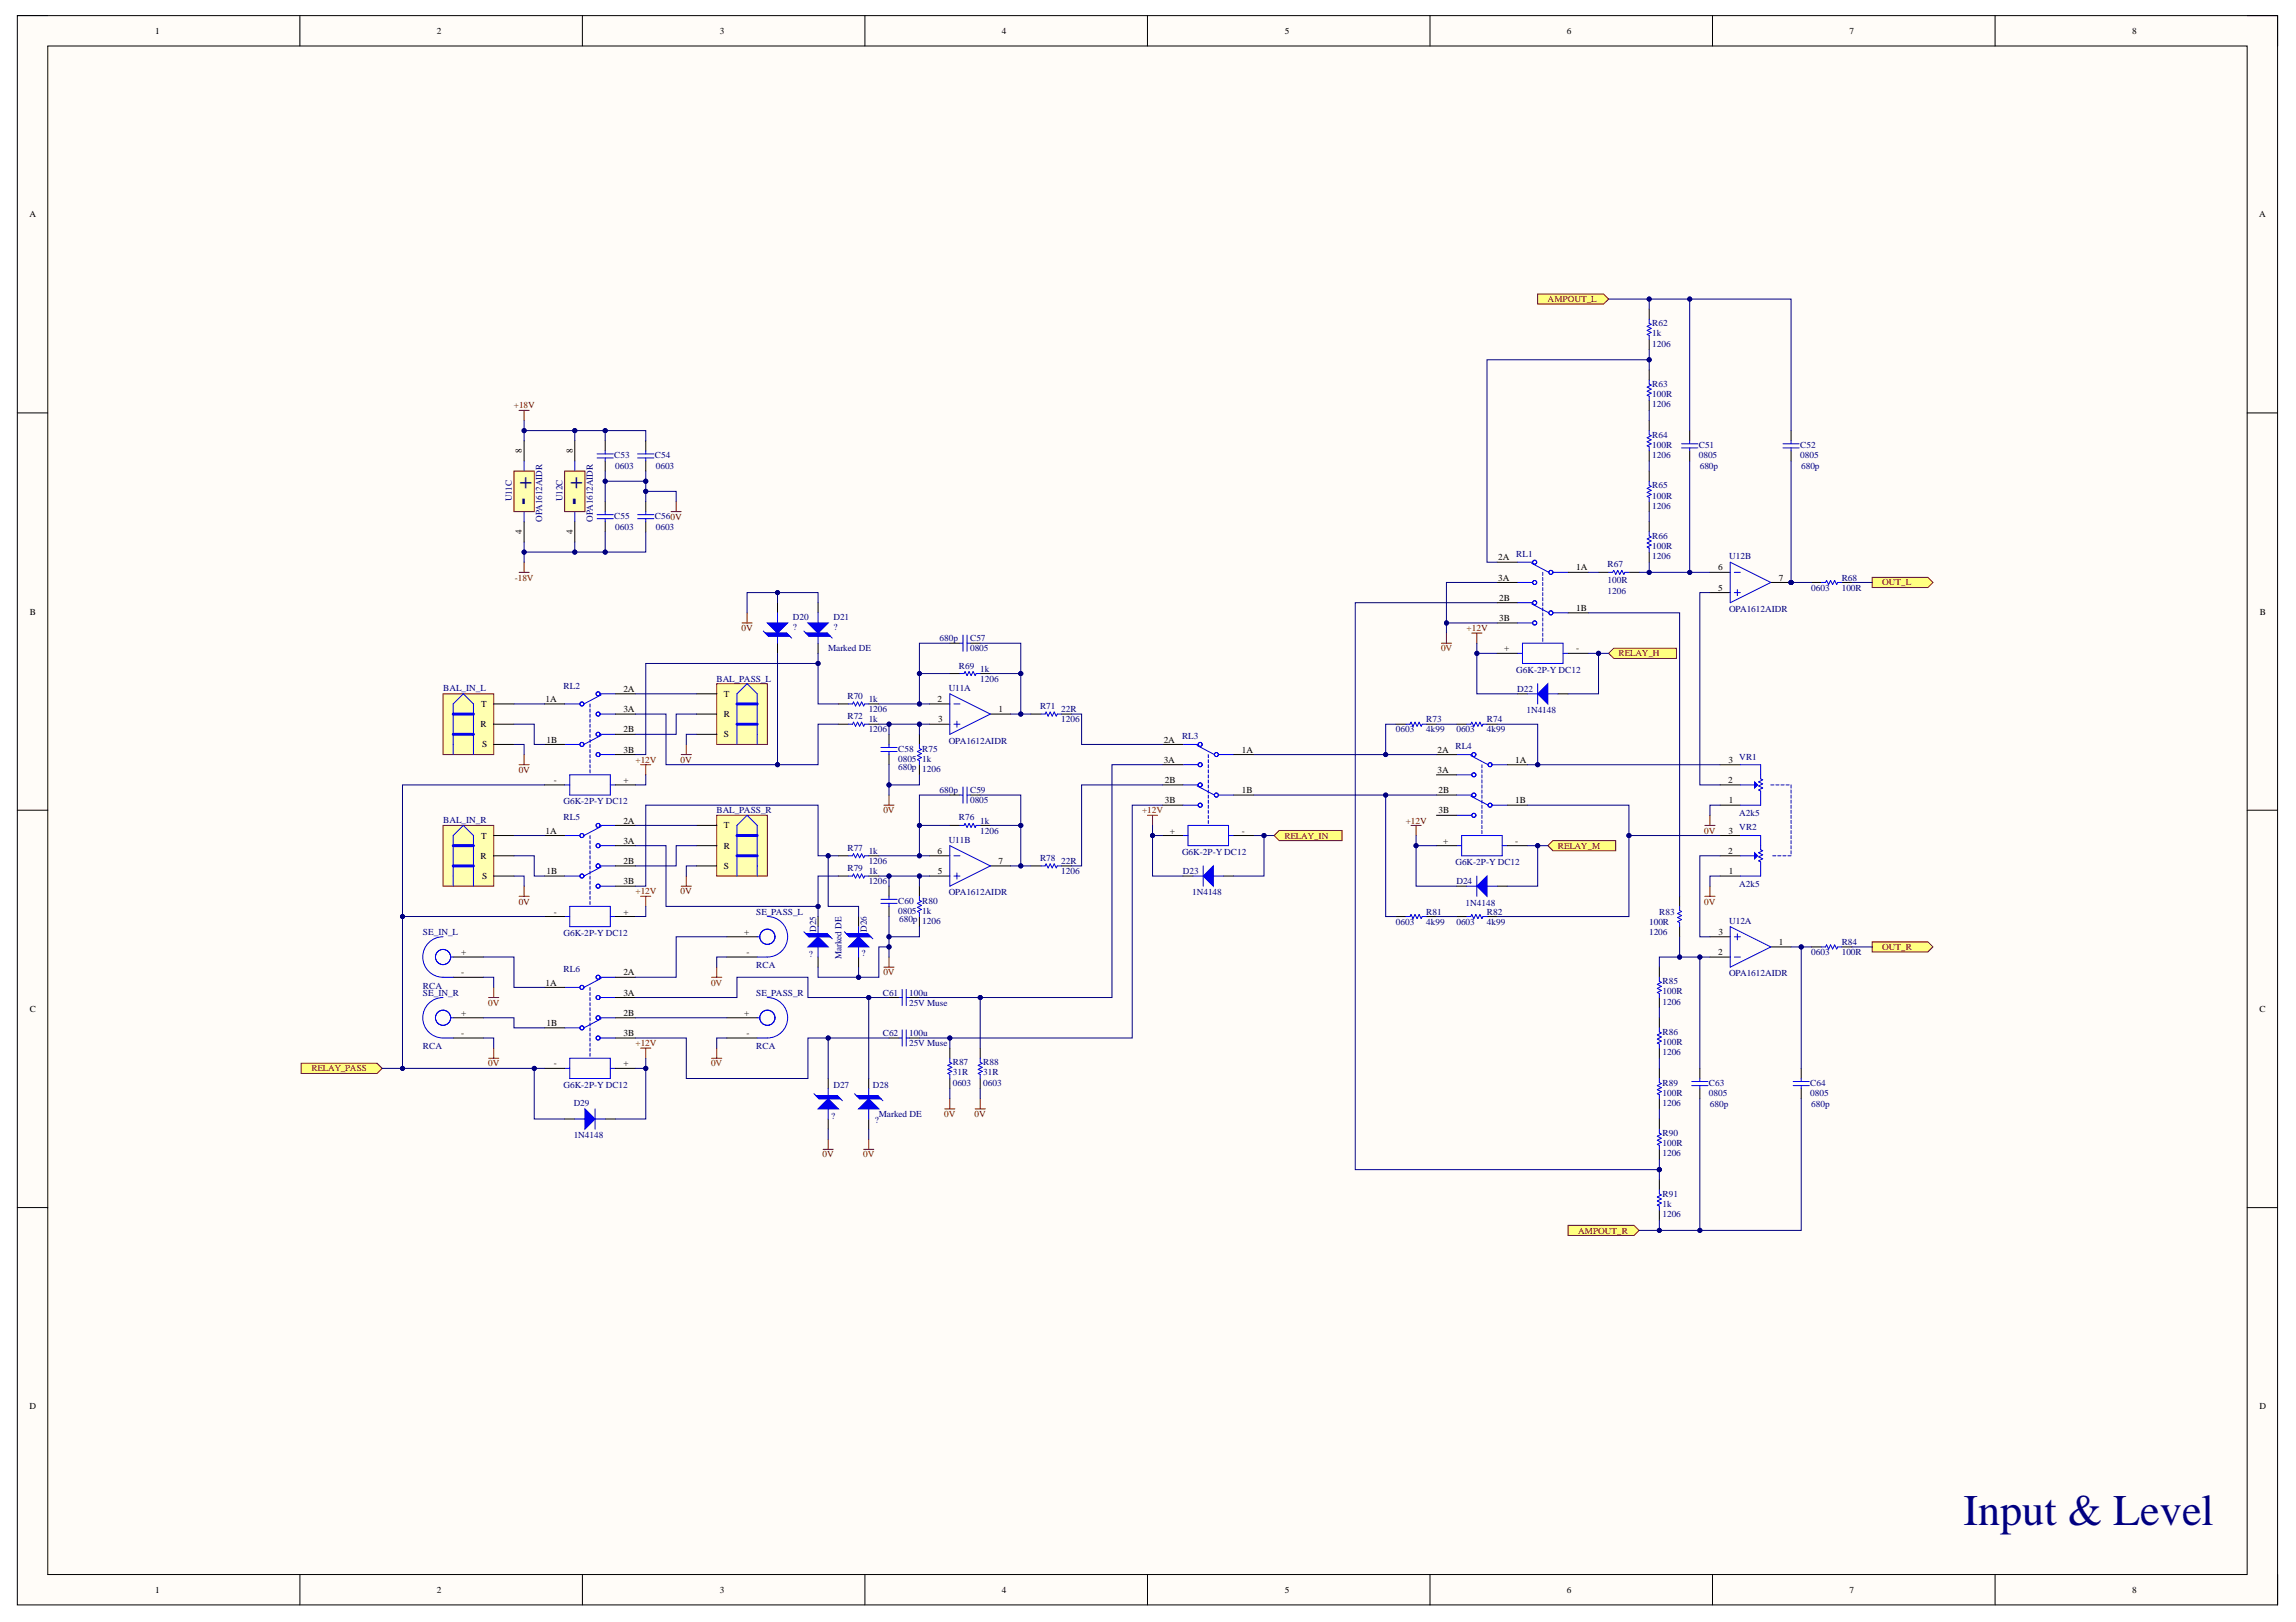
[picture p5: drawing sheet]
<svg xmlns="http://www.w3.org/2000/svg" width="297mm" height="210mm" viewBox="0 0 297 210" stroke-linecap="round" stroke-linejoin="round" font-family="sans-serif">
<defs><g id="words">
<text font-size="5.7" fill="#000080" x="254" y="197.3">Input &amp; Level</text>
<g font-size="2.9" fill="#000080">
<text x="68.4" y="65.3" transform="rotate(-90 68.4 65.3)">- +</text>
<text x="75" y="65.3" transform="rotate(-90 75 65.3)">- +</text>
</g>
<g font-size="1.2">
<text x="20.1" y="4.4">1</text>
<text x="56.5" y="4.4">2</text>
<text x="93.1" y="4.4">3</text>
<text x="129.6" y="4.4">4</text>
<text x="166.2" y="4.4">5</text>
<text x="202.7" y="4.4">6</text>
<text x="239.3" y="4.4">7</text>
<text x="275.8" y="4.4">8</text>
<text x="3.8" y="28.1">A</text>
<text x="292.3" y="28.1">A</text>
<text x="67.5" y="58.6" transform="rotate(-90 67.5 58.6)">8</text>
<text x="74.1" y="58.6" transform="rotate(-90 74.1 58.6)">8</text>
<text x="67.5" y="69.1" transform="rotate(-90 67.5 69.1)">4</text>
<text x="74.1" y="69.1" transform="rotate(-90 74.1 69.1)">4</text>
<text x="193.8" y="72.5">2A</text>
<text x="193.8" y="75.1">3A</text>
<text x="194" y="77.7">2B</text>
<text x="203.9" y="73.8">1A</text>
<text x="222.3" y="76.4">5</text>
<text x="222.3" y="73.8">6</text>
<text x="230.1" y="75.1">7</text>
<text x="3.9" y="79.6">B</text>
<text x="194" y="80.4">3B</text>
<text x="203.9" y="79.1">1B</text>
<text x="292.3" y="79.6">B</text>
<text x="80.6" y="89.5">2A</text>
<text x="194.6" y="84.3">+</text>
<text x="203.9" y="84.3">-</text>
<text x="62.2" y="94.1">R</text>
<text x="62.2" y="91.5">T</text>
<text x="70.6" y="90.8">1A</text>
<text x="80.6" y="92.2">3A</text>
<text x="80.6" y="94.8">2B</text>
<text x="93.6" y="95.4">S</text>
<text x="93.6" y="92.8">R</text>
<text x="93.6" y="90.2">T</text>
<text x="121.3" y="90.8">2</text>
<text x="121.4" y="93.5">3</text>
<text x="129.2" y="92.2">1</text>
<text x="62.4" y="96.7">S</text>
<text x="70.7" y="96.1">1B</text>
<text x="71.6" y="101.3">-</text>
<text x="80.6" y="97.4">3B</text>
<text x="80.6" y="101.3">+</text>
<text x="150.5" y="96.1">2A</text>
<text x="150.5" y="98.7">3A</text>
<text x="150.7" y="101.3">2B</text>
<text x="160.7" y="97.4">1A</text>
<text x="186" y="97.4">2A</text>
<text x="186" y="100">3A</text>
<text x="196" y="98.7">1A</text>
<text x="223.6" y="101.3">2</text>
<text x="223.6" y="98.7">3</text>
<text x="70.6" y="107.9">1A</text>
<text x="80.6" y="106.6">2A</text>
<text x="93.6" y="107.2">T</text>
<text x="150.7" y="104">3B</text>
<text x="151.4" y="107.9">+</text>
<text x="160.7" y="102.6">1B</text>
<text x="160.7" y="107.9">-</text>
<text x="186.1" y="102.6">2B</text>
<text x="186.1" y="105.3">3B</text>
<text x="196" y="104">1B</text>
<text x="223.6" y="107.9">3</text>
<text x="223.7" y="104">1</text>
<text x="62.2" y="111.1">R</text>
<text x="62.2" y="108.5">T</text>
<text x="62.4" y="113.8">S</text>
<text x="70.7" y="113.1">1B</text>
<text x="80.6" y="109.2">3A</text>
<text x="80.6" y="111.8">2B</text>
<text x="93.6" y="112.5">S</text>
<text x="93.6" y="109.8">R</text>
<text x="121.3" y="110.5">6</text>
<text x="121.3" y="113.1">5</text>
<text x="129.2" y="111.8">7</text>
<text x="186.7" y="109.2">+</text>
<text x="196" y="109.2">-</text>
<text x="223.6" y="110.5">2</text>
<text x="223.7" y="113.1">1</text>
<text x="71.6" y="118.4">-</text>
<text x="80.6" y="114.4">3B</text>
<text x="80.6" y="118.4">+</text>
<text x="59.7" y="123.6">+</text>
<text x="96.3" y="121">+</text>
<text x="96.6" y="123.6">-</text>
<text x="222.3" y="123.6">2</text>
<text x="222.3" y="121">3</text>
<text x="230.1" y="122.3">1</text>
<text x="3.9" y="131">C</text>
<text x="59.7" y="126.2">-</text>
<text x="59.7" y="131.5">+</text>
<text x="70.6" y="127.5">1A</text>
<text x="80.6" y="126.2">2A</text>
<text x="80.6" y="128.9">3A</text>
<text x="80.6" y="131.5">2B</text>
<text x="96.3" y="131.5">+</text>
<text x="292.3" y="131">C</text>
<text x="59.7" y="134.1">-</text>
<text x="70.7" y="132.7">1B</text>
<text x="71.6" y="138">-</text>
<text x="80.6" y="134.1">3B</text>
<text x="80.6" y="138">+</text>
<text x="96.6" y="134.1">-</text>
<text x="3.8" y="182.4">D</text>
<text x="292.3" y="182.4">D</text>
<text x="20.1" y="206.1">1</text>
<text x="56.5" y="206.1">2</text>
<text x="93.1" y="206.1">3</text>
<text x="129.6" y="206.1">4</text>
<text x="166.2" y="206.1">5</text>
<text x="202.7" y="206.1">6</text>
<text x="239.3" y="206.1">7</text>
<text x="275.8" y="206.1">8</text>
</g>
<g font-size="1.2" fill="#800000">
<text x="200.2" y="39.1">AMPOUT_L</text>
<text x="66.5" y="52.8">+18V</text>
<text x="66.6" y="75.1">-18V</text>
<text x="243.5" y="75.8">OUT_L</text>
<text x="95.9" y="81.7">0V</text>
<text x="189.7" y="81.7">+12V</text>
<text x="186.4" y="84.3">0V</text>
<text x="209.4" y="84.9">RELAY_H</text>
<text x="67.1" y="100">0V</text>
<text x="82.2" y="98.7">+12V</text>
<text x="88.1" y="98.7">0V</text>
<text x="114.3" y="105.3">0V</text>
<text x="147.8" y="105.3">+12V</text>
<text x="181.9" y="106.6">+12V</text>
<text x="220.5" y="107.9">0V</text>
<text x="166.2" y="108.5">RELAY_IN</text>
<text x="201.5" y="109.8">RELAY_M</text>
<text x="67.1" y="117.1">0V</text>
<text x="82.2" y="115.7">+12V</text>
<text x="88.1" y="115.7">0V</text>
<text x="220.5" y="117.1">0V</text>
<text x="243.5" y="122.9">OUT_R</text>
<text x="63.2" y="130.2">0V</text>
<text x="92" y="127.5">0V</text>
<text x="114.3" y="126.2">0V</text>
<text x="63.2" y="138">0V</text>
<text x="82.2" y="135.4">+12V</text>
<text x="92" y="138">0V</text>
<text x="40.3" y="138.7">RELAY_PASS</text>
<text x="106.4" y="149.8">0V</text>
<text x="111.7" y="149.8">0V</text>
<text x="122.2" y="144.5">0V</text>
<text x="126.1" y="144.5">0V</text>
<text x="204.2" y="159.6">AMPOUT_R</text>
</g>
<g font-size="1.2" fill="#000080">
<text x="213.8" y="44.9">1206</text>
<text x="213.8" y="43.5">1k</text>
<text x="213.8" y="42.2">R62</text>
<text x="213.8" y="52.7">1206</text>
<text x="213.8" y="51.4">100R</text>
<text x="213.8" y="50.1">R63</text>
<text x="79.5" y="59.3">C53</text>
<text x="84.7" y="59.3">C54</text>
<text x="213.8" y="59.3">1206</text>
<text x="213.8" y="58">100R</text>
<text x="213.8" y="56.6">R64</text>
<text x="219.8" y="59.3">0805</text>
<text x="219.8" y="58">C51</text>
<text x="232.9" y="59.3">0805</text>
<text x="232.9" y="58">C52</text>
<text x="66.2" y="64.9" transform="rotate(-90 66.2 64.9)">U11C</text>
<text x="72.8" y="64.9" transform="rotate(-90 72.8 64.9)">U12C</text>
<text x="79.6" y="60.7">0603</text>
<text x="84.8" y="60.7">0603</text>
<text x="213.8" y="65.8">1206</text>
<text x="213.8" y="64.5">100R</text>
<text x="213.8" y="63.2">R65</text>
<text x="219.9" y="60.7">680p</text>
<text x="233" y="60.7">680p</text>
<text x="70.2" y="67.5" transform="rotate(-90 70.2 67.5)">OPA1612AIDR</text>
<text x="76.7" y="67.5" transform="rotate(-90 76.7 67.5)">OPA1612AIDR</text>
<text x="79.5" y="67.1">C55</text>
<text x="79.6" y="68.6">0603</text>
<text x="84.7" y="67.1">C560V</text>
<text x="84.8" y="68.6">0603</text>
<text x="213.8" y="71.1">100R</text>
<text x="213.8" y="69.8">R66</text>
<text x="196.2" y="72.1">RL1</text>
<text x="208" y="76.8">1206</text>
<text x="208" y="75.5">100R</text>
<text x="208" y="73.4">R67</text>
<text x="213.8" y="72.4">1206</text>
<text x="223.7" y="72.4">U12B</text>
<text x="234.3" y="76.4">0603</text>
<text x="238.3" y="76.4">100R</text>
<text x="238.3" y="75.1">R68</text>
<text x="102.6" y="81.5">?</text>
<text x="102.6" y="80.2">D20</text>
<text x="107.8" y="81.5">?</text>
<text x="107.8" y="80.2">D21</text>
<text x="121.6" y="83">680p</text>
<text x="125.5" y="83">C57</text>
<text x="223.7" y="79.2">OPA1612AIDR</text>
<text x="57.3" y="89.4">BAL_IN_L</text>
<text x="72.9" y="89.2">RL2</text>
<text x="92.7" y="88.2">BAL_PASS_L</text>
<text x="107.1" y="84.3">Marked DE</text>
<text x="122.7" y="89.4">U11A</text>
<text x="124.1" y="86.5">R69</text>
<text x="125.5" y="84.3">0805</text>
<text x="126.8" y="88.2">1206</text>
<text x="126.8" y="86.9">1k</text>
<text x="196.2" y="87">G6K-2P-Y DC12</text>
<text x="196.3" y="89.5">D22</text>
<text x="109.6" y="93.1">R72</text>
<text x="109.6" y="90.5">R70</text>
<text x="112.4" y="94.8">1206</text>
<text x="112.4" y="93.5">1k</text>
<text x="112.4" y="92.2">1206</text>
<text x="112.4" y="90.8">1k</text>
<text x="134.6" y="91.8">R71</text>
<text x="137.3" y="93.5">1206</text>
<text x="137.3" y="92.2">22R</text>
<text x="152.9" y="95.7">RL3</text>
<text x="180.6" y="94.8">0603</text>
<text x="184.5" y="94.8">4k99</text>
<text x="184.5" y="93.5">R73</text>
<text x="188.4" y="94.8">0603</text>
<text x="192.4" y="94.8">4k99</text>
<text x="192.4" y="93.5">R74</text>
<text x="197.5" y="92.3">1N4148</text>
<text x="116.2" y="98.6">0805</text>
<text x="116.2" y="99.6">680p 1206</text>
<text x="116.2" y="97.3">C58</text>
<text x="119.3" y="98.6">1k</text>
<text x="119.3" y="97.3">R75</text>
<text x="122.7" y="96.2">OPA1612AIDR</text>
<text x="188.3" y="97">RL4</text>
<text x="225" y="98.3">VR1</text>
<text x="57.3" y="106.4">BAL_IN_R</text>
<text x="72.9" y="104.1">G6K-2P-Y DC12</text>
<text x="72.9" y="106.2">RL5</text>
<text x="92.7" y="105.3">BAL_PASS_R</text>
<text x="121.6" y="102.6">680p</text>
<text x="124.1" y="106.2">R76</text>
<text x="125.5" y="104">0805</text>
<text x="125.5" y="102.6">C59</text>
<text x="126.8" y="107.9">1206</text>
<text x="126.8" y="106.6">1k</text>
<text x="225" y="105.6">A2k5</text>
<text x="225" y="107.5">VR2</text>
<text x="109.6" y="112.7">R79</text>
<text x="109.6" y="110.1">R77</text>
<text x="112.4" y="113.1">1k</text>
<text x="112.4" y="111.8">1206</text>
<text x="112.4" y="110.5">1k</text>
<text x="122.7" y="109.1">U11B</text>
<text x="134.6" y="111.4">R78</text>
<text x="137.3" y="113.1">1206</text>
<text x="137.3" y="111.8">22R</text>
<text x="152.9" y="110.6">G6K-2P-Y DC12</text>
<text x="153" y="113.1">D23</text>
<text x="188.3" y="111.9">G6K-2P-Y DC12</text>
<text x="97.8" y="118.4">SE_PASS_L</text>
<text x="112.4" y="114.4">1206</text>
<text x="116.2" y="118.2">0805</text>
<text x="116.2" y="116.9">C60</text>
<text x="116.3" y="119.3">680p 1206</text>
<text x="119.3" y="118.2">1k</text>
<text x="119.3" y="116.9">R80</text>
<text x="122.7" y="115.9">OPA1612AIDR</text>
<text x="154.2" y="115.9">1N4148</text>
<text x="180.6" y="119.7">0603</text>
<text x="184.5" y="119.7">4k99</text>
<text x="184.5" y="118.4">R81</text>
<text x="188.4" y="119.7">0603</text>
<text x="188.4" y="114.4">D24</text>
<text x="189.6" y="117.2">1N4148</text>
<text x="192.4" y="119.7">4k99</text>
<text x="192.4" y="118.4">R82</text>
<text x="213.3" y="119.7">100R</text>
<text x="214.7" y="118.4">R83</text>
<text x="223.7" y="119.5">U12A</text>
<text x="225" y="114.8">A2k5</text>
<text x="54.7" y="121">SE_IN_L</text>
<text x="72.9" y="121.1">G6K-2P-Y DC12</text>
<text x="72.9" y="125.8">RL6</text>
<text x="97.8" y="125.3">RCA</text>
<text x="104.6" y="123.9">?</text>
<text x="105.6" y="120.6" transform="rotate(-90 105.6 120.6)">D25</text>
<text x="108.9" y="124.1" transform="rotate(-90 108.9 124.1)">Marked DE</text>
<text x="111.5" y="123.7">?</text>
<text x="112.1" y="120.6" transform="rotate(-90 112.1 120.6)">D26</text>
<text x="213.3" y="121">1206</text>
<text x="234.3" y="123.6">0603</text>
<text x="238.3" y="123.6">100R</text>
<text x="238.3" y="122.3">R84</text>
<text x="54.7" y="127.9">RCA</text>
<text x="54.7" y="128.9">SE_IN_R</text>
<text x="97.8" y="128.9">SE_PASS_R</text>
<text x="114.2" y="128.9">C61</text>
<text x="117.6" y="130.2">25V Muse</text>
<text x="117.6" y="128.9">100u</text>
<text x="215.1" y="130">1206</text>
<text x="215.1" y="128.7">100R</text>
<text x="215.1" y="127.4">R85</text>
<text x="223.7" y="126.4">OPA1612AIDR</text>
<text x="54.7" y="135.8">RCA</text>
<text x="97.8" y="135.8">RCA</text>
<text x="114.2" y="134.1">C62</text>
<text x="117.6" y="135.4">25V Muse</text>
<text x="117.6" y="134.1">100u</text>
<text x="123.3" y="137.9">R87</text>
<text x="127.2" y="137.9">R88</text>
<text x="215.1" y="136.5">1206</text>
<text x="215.1" y="135.2">100R</text>
<text x="215.1" y="133.9">R86</text>
<text x="72.9" y="140.8">G6K-2P-Y DC12</text>
<text x="74.2" y="143.1">D29</text>
<text x="107.8" y="140.8">D27</text>
<text x="112.9" y="140.8">D28</text>
<text x="123.3" y="140.5">0603</text>
<text x="123.3" y="139.2">31R</text>
<text x="127.2" y="140.5">0603</text>
<text x="127.2" y="139.2">31R</text>
<text x="215.1" y="143.1">1206</text>
<text x="215.1" y="141.8">100R</text>
<text x="215.1" y="140.5">R89</text>
<text x="221.1" y="141.8">0805</text>
<text x="221.1" y="140.5">C63</text>
<text x="221.2" y="143.2">680p</text>
<text x="234.2" y="141.8">0805</text>
<text x="234.2" y="140.5">C64</text>
<text x="234.3" y="143.2">680p</text>
<text x="74.2" y="147.3">1N4148</text>
<text x="107.5" y="144.8">?</text>
<text x="113.2" y="145.3">?</text>
<text x="113.7" y="144.5">Marked DE</text>
<text x="215.1" y="149.7">1206</text>
<text x="215.1" y="148.3">100R</text>
<text x="215.1" y="147">R90</text>
<text x="215.1" y="154.9">R91</text>
<text x="215.1" y="157.5">1206</text>
<text x="215.1" y="156.2">1k</text>
</g>
</g></defs>
<path d="M2.2 2h292.5v205.7h-292.5z" fill-rule="evenodd" fill="#fffcf8"/>
<path d="M2.2 2h292.5v205.7h-292.5z" fill="none" stroke="#000" stroke-width=".13"/>
<path d="M6.2 6h284.5v197.8h-284.5z" fill-rule="evenodd" fill="#fffcf8"/>
<g fill="none" stroke="#000" stroke-width=".13">
<path d="M2.2 2h4M6.2 6h284.5v197.8h-284.5zM38.8 2v3.9M75.3 2v3.9M111.9 2v3.9M148.4 2v3.9M185 2v4M221.5 2v4M258.1 2v4M290.7 2h4v4M2.2 53.4h4M74.4 57v2.7"/>
<path d="M290.7 53.4h4M74.4 67.5v2.6M2.2 104.9h4M290.7 104.9h4M2.2 156.3h4M290.7 156.3h4M38.8 203.8v3.9M75.3 203.8v3.9M111.9 203.8v3.9M148.5 203.8v3.9M185 203.8v3.9M221.5 203.8v3.9"/>
<path d="M258.1 203.8v3.9M294.7 203.8v3.9"/>
</g>
<path d="M74.4 59.7v1.3M74.4 66.2v1.3" fill="none" stroke="#00f" stroke-width=".13"/>
<path d="M73.1 61h2.6v5.2h-2.6z" fill-rule="evenodd" fill="#ffffb0"/>
<path d="M67.2 53.1h1.3M67.8 53.1v1.3M67.2 74.1h1.3M67.8 72.8v1.3M73.1 61h2.6v5.2h-2.6zM86.8 66.2h1.3M87.5 64.9v1.3M114.4 104.2h1.3M115 102.9v1.3M114.4 125.2h1.3M115 123.8v1.4" fill="none" stroke="#800000" stroke-width=".13"/>
<g fill="none" stroke="#000" stroke-width=".13">
<path d="M78.3 57v1.3M78.3 59.7v1.3M78.3 64.9v1.3M78.3 67.5v1.3M108.5 91.1h1.3M108.5 93.7h1.3M112.4 91.1h1.3M112.4 93.7h1.3M115 95v1.3M115 97.6v1.4M118.9 95v1.3M118.9 99v1.3"/>
<path d="M120.3 91.1h2.6M120.3 93.7h2.6M122.9 87.2h1.3M122.9 83.2h1.3M125.5 83.2h1.3M126.8 87.2h1.3M128.1 92.4h2.6M133.4 92.4h1.3M137.3 92.4h1.3M150.4 96.3h2.6M150.4 99h2.6M159.6 97.6h2.6"/>
<path d="M108.5 113.4h1.3M108.5 110.7h1.3M112.4 113.4h1.3M112.4 110.7h1.3M115 114.7v1.3M115 117.3v1.3M118.9 114.7v1.3M118.9 118.6v1.3M120.3 113.4h2.6M120.3 110.7h2.6M122.9 106.8h1.3M122.9 102.9h1.3"/>
<path d="M125.5 102.9h1.3M126.8 106.8h1.3M128.1 112.1h2.6M133.4 112.1h1.3M137.3 112.1h1.3M150.4 101.6h2.6M150.4 104.2h2.6M150.4 108.1h2.6M159.6 102.9h2.6M159.6 108.1h2.6"/>
</g>
<g fill="none" stroke="#00f" stroke-width=".13">
<path d="M77.2 58.7h2.1M77.2 59.3h2.1M78.3 58.3v.4M78.3 59.3v.4M77.2 66.6h2.1M77.2 67.1h2.1M78.3 66.2v.4M78.3 67.1v.4M109.8 91.1h.5l.1-.3 .3 .6 .2-.6 .3 .6 .3-.6 .2 .6 .2-.3h.5M109.8 93.7h.5l.1-.2 .3 .5 .2-.5 .3 .5 .3-.5 .2 .5 .2-.3h.5M114 96.7h2.1M114 97.3h2.1"/>
<path d="M115 96.3v.4M115 97.3v.3M118.9 96.3v.6l.3 .1-.5 .3 .5 .2-.5 .3 .5 .2-.5 .3 .2 .1v.6M122.9 89.8l5.2 2.6-5.2 2.6zM123.4 91.1h.8M123.4 93.7h.8M123.8 93.3v.8M124.2 87.2h.5l.1-.3 .3 .5 .3-.5 .2 .5 .3-.5 .3 .5 .1-.2h.5M124.2 83.2h.4M124.6 82.2v2.1M125.1 82.2v2.1M125.1 83.2h.4"/>
<path d="M134.7 92.4h.5l.1-.3 .3 .6 .3-.6 .2 .6 .3-.6 .2 .6 .2-.3h.5M153 96.3h2M153 99h2M154.9 96.5l2.2 1.1M156.3 97.6v.5M156.3 98.3v.4M156.3 99v.4M156.3 99.6v.4M157.6 97.6h2M109.8 110.7h.5l.1-.2 .3 .5 .2-.5 .3 .5 .3-.5 .2 .5 .2-.3h.5M109.8 113.4h.5l.1-.3 .3 .5 .2-.5 .3 .5 .3-.5 .2 .5 .2-.2h.5M114 116.4h2.1"/>
<path d="M114 116.9h2.1M115 116v.4M115 116.9v.4M118.9 116v.5l.3 .1-.5 .3 .5 .3-.5 .2 .5 .3-.5 .3 .2 .1v.5M122.9 109.4l5.2 2.7-5.2 2.6zM123.4 110.7h.8M123.4 113.4h.8M123.8 113v.8M124.2 106.8h.5l.1-.2 .3 .5 .3-.5 .2 .5 .3-.5 .3 .5 .1-.3h.5M124.2 102.9h.4M124.6 101.8v2.1M125.1 101.8v2.1"/>
<path d="M125.1 102.9h.4M134.7 112.1h.5l.1-.3 .3 .5 .3-.5 .2 .5 .3-.5 .2 .5 .2-.2h.5M153 101.6h2M153 104.2h2M153 108.1h.7M153.7 106.8h5.2v2.6h-5.2zM154.9 101.7l2.2 1.2M156.3 100.3v.4M156.3 100.9v.4M156.3 101.6v.4M156.3 102.2v.4M156.3 102.9v.4"/>
<path d="M156.3 103.5v.5M156.3 104.2v.4M156.3 104.9v.4M156.3 105.5v.4M156.3 106.2v.4M157.6 102.9h2M158.9 108.1h.7"/>
<circle cx="155.3" cy="99" r=".26"/>
<circle cx="155.3" cy="96.3" r=".26"/>
<circle cx="157.4" cy="97.6" r=".26"/>
<circle cx="155.3" cy="104.2" r=".26"/>
<circle cx="155.3" cy="101.6" r=".26"/>
<circle cx="157.4" cy="102.9" r=".26"/>
</g>
<path d="M57.3 89.8h6.6v7.8h-6.6z" fill-rule="evenodd" fill="#ffffb0"/>
<path d="M57.3 89.8h6.6v7.8h-6.6z" fill="none" stroke="#800000" stroke-width=".13"/>
<path d="M63.9 96.3h2.6M63.9 93.7h2.6M63.9 91.1h2.6" fill="none" stroke="#000" stroke-width=".13"/>
<path d="M58.6 97.6v-6.5l1.3-1.3 1.4 1.3v6.5" fill="none" stroke="#00f" stroke-width=".13"/>
<path d="M58.6 95h2.7M58.6 92.4h2.7" fill="none" stroke="#00f" stroke-width=".38"/>
<path d="M92.7 88.5h6.6v7.8h-6.6z" fill-rule="evenodd" fill="#ffffb0"/>
<path d="M67.2 99h1.3M67.8 97.6v1.4M88.1 97.6h1.3M88.8 96.3v1.3M92.7 88.5h6.6v7.8h-6.6z" fill="none" stroke="#800000" stroke-width=".13"/>
<path d="M70.4 91.1h2.7M70.4 96.3h2.7M79.6 95h2.6M79.6 92.4h2.6M79.6 89.8h2.6M79.6 97.6h2.6M90.1 95h2.6M90.1 92.4h2.6M90.1 89.8h2.6M70.4 101.6h2.7M79.6 101.6h2.6" fill="none" stroke="#000" stroke-width=".13"/>
<g fill="none" stroke="#00f" stroke-width=".13">
<path d="M73.1 91.1h1.9M73.1 96.3h1.9M76.3 91.1v.4M76.3 91.8v.4M76.3 92.4v.4M76.3 93.1v.4M76.3 93.7v.4M76.3 94.4v.4M76.3 95v.4M76.3 95.7v.4M76.3 96.3v.4M76.3 97v.4"/>
<path d="M76.3 97.6v.5M76.3 98.3v.4M76.3 99v.4M76.3 99.6v.4M77.6 89.8h2M77.6 92.4h2M77.6 95h2M77.6 97.6h2M77.8 95.2l-2.3 1.1M77.8 89.9l-2.3 1.2M95.3 96.3v-6.5l1.4-1.3 1.3 1.3v6.5M73.1 101.6h.6"/>
<path d="M73.7 100.3h5.3v2.6h-5.3zM79 101.6h.6"/>
<circle cx="75.3" cy="91.1" r=".26"/>
<circle cx="75.3" cy="96.3" r=".26"/>
<circle cx="77.4" cy="95" r=".26"/>
<circle cx="77.4" cy="97.6" r=".26"/>
<circle cx="77.4" cy="89.8" r=".26"/>
<circle cx="77.4" cy="92.4" r=".26"/>
</g>
<path d="M95.3 93.7h2.7M95.3 91.1h2.7" fill="none" stroke="#00f" stroke-width=".38"/>
<path d="M57.3 106.8h6.6v7.9h-6.6z" fill-rule="evenodd" fill="#ffffb0"/>
<path d="M57.3 106.8h6.6v7.9h-6.6z" fill="none" stroke="#800000" stroke-width=".13"/>
<path d="M63.9 113.4h2.6M63.9 110.7h2.6M63.9 108.1h2.6" fill="none" stroke="#000" stroke-width=".13"/>
<path d="M58.6 114.7v-6.6l1.3-1.3 1.4 1.3v6.6" fill="none" stroke="#00f" stroke-width=".13"/>
<path d="M58.6 112.1h2.7M58.6 109.4h2.7" fill="none" stroke="#00f" stroke-width=".38"/>
<path d="M92.7 105.5h6.6v7.9h-6.6z" fill-rule="evenodd" fill="#ffffb0"/>
<path d="M67.2 116h1.3M67.8 114.7v1.3M88.1 114.7h1.3M88.8 113.4v1.3M92.7 105.5h6.6v7.9h-6.6zM148.4 105.5h1.4M149.1 105.5v1.3" fill="none" stroke="#800000" stroke-width=".13"/>
<g fill="none" stroke="#000" stroke-width=".13">
<path d="M70.4 108.1h2.7M70.4 113.4h2.7M70.4 118.6h2.7M79.6 112.1h2.6M79.6 109.4h2.6M79.6 106.8h2.6M79.6 114.7h2.6M79.6 118.6h2.6M90.1 112.1h2.6M90.1 109.4h2.6M90.1 106.8h2.6M158.3 113.4h1.3"/>
<path d="M70.4 127.8h2.7M70.4 133h2.7M70.4 138.3h2.7M79.6 129.1h2.6M79.6 134.3h2.6M79.6 126.5h2.6M79.6 131.7h2.6M79.6 138.3h2.6M115 129.1h1.3M115 134.3h1.3M117.6 129.1h1.3M117.6 134.3h1.3"/>
</g>
<g fill="none" stroke="#00f" stroke-width=".13">
<path d="M73.1 108.1h1.9M73.1 113.4h1.9M73.1 118.6h.6M73.7 117.3h5.3v2.6h-5.3zM76.3 108.1v.4M76.3 108.8v.4M76.3 109.4v.4M76.3 110.1v.4M76.3 110.7v.5M76.3 111.4v.4M76.3 112.1v.4M76.3 112.7v.4"/>
<path d="M76.3 113.4v.4M76.3 114v.4M76.3 114.7v.4M76.3 115.3v.4M76.3 116v.4M76.3 116.6v.5M77.6 106.8h2M77.6 109.4h2M77.6 112.1h2M77.6 114.7h2M77.8 112.2l-2.3 1.2M77.8 106.9l-2.3 1.2"/>
<path d="M79 118.6h.6M95.3 113.4v-6.6l1.4-1.3 1.3 1.3v6.6M73.1 127.8h1.9M73.1 133h1.9M73.1 138.3h.6M73.7 136.9h5.3v2.7h-5.3zM76.3 127.8v.4M76.3 128.4v.4M76.3 129.1v.4M76.3 129.7v.5M76.3 130.4v.4M76.3 131.1v.4"/>
<path d="M76.3 131.7v.4M76.3 132.4v.4M76.3 133v.4M76.3 133.7v.4M76.3 134.3v.4M76.3 135v.4M76.3 135.6v.4M76.3 136.3v.4M77.6 129.1h2M77.6 134.3h2M77.6 126.5h2M77.6 131.7h2"/>
<path d="M77.8 131.8l-2.3 1.2M77.8 126.6l-2.3 1.2M79 138.3h.6M116.3 129.1h.4M116.3 134.3h.4M116.7 128v2.1M116.7 133.3v2.1M117.2 128v2.1M117.2 133.3v2.1M117.2 129.1h.4M117.2 134.3h.4"/>
<circle cx="75.3" cy="108.1" r=".26"/>
<circle cx="75.3" cy="113.4" r=".26"/>
<circle cx="77.4" cy="114.7" r=".26"/>
<circle cx="77.4" cy="112.1" r=".26"/>
<circle cx="77.4" cy="106.8" r=".26"/>
<circle cx="77.4" cy="109.4" r=".26"/>
<circle cx="75.3" cy="133" r=".26"/>
<circle cx="75.3" cy="127.8" r=".26"/>
<circle cx="77.4" cy="134.3" r=".26"/>
<circle cx="77.4" cy="131.7" r=".26"/>
<circle cx="77.4" cy="126.5" r=".26"/>
<circle cx="77.4" cy="129.1" r=".26"/>
</g>
<path d="M95.3 110.7h2.7M95.3 108.1h2.7" fill="none" stroke="#00f" stroke-width=".38"/>
<path d="M157 112.1v2.6l-1.3-1.3z" fill="#00f"/>
<path d="M154.4 113.4h1.3M155.7 112.1v2.6M157 112.1v2.6l-1.3-1.3zM157 113.4h1.3" fill="none" stroke="#00f" stroke-width=".13"/>
<path d="M153 113.4h1.4" fill="none" stroke="#000" stroke-width=".13"/>
<path d="M242.2 74.7h7.2l.7 .7-.7 .6h-7.2z" fill-rule="evenodd" fill="#ffff80"/>
<path d="M242.2 74.7h7.2l.7 .7-.7 .6h-7.2z" fill="none" stroke="#800000" stroke-width=".13"/>
<path d="M242.2 121.9h7.2l.7 .6-.7 .7h-7.2z" fill-rule="evenodd" fill="#ffff80"/>
<path d="M242.2 121.9h7.2l.7 .6-.7 .7h-7.2z" fill="none" stroke="#800000" stroke-width=".13"/>
<path d="M67.8 59.7v1.3M67.8 66.2v1.3" fill="none" stroke="#00f" stroke-width=".13"/>
<path d="M67.8 57v2.7M67.8 67.5v2.6" fill="none" stroke="#000" stroke-width=".13"/>
<path d="M66.5 61h2.6v5.2h-2.6z" fill-rule="evenodd" fill="#ffffb0"/>
<path d="M66.5 61h2.6v5.2h-2.6z" fill="none" stroke="#800000" stroke-width=".13"/>
<path d="M83.5 57v1.3M83.5 59.7v1.3M83.5 64.9v1.3M83.5 67.5v1.3" fill="none" stroke="#000" stroke-width=".13"/>
<path d="M82.5 58.7h2.1M82.5 59.3h2.1M83.5 58.3v.4M83.5 59.3v.4M82.5 66.6h2.1M82.5 67.1h2.1M83.5 66.2v.4M83.5 67.1v.4" fill="none" stroke="#00f" stroke-width=".13"/>
<circle cx="231.7" cy="75.4" r=".26" fill="#000080"/>
<circle cx="231.7" cy="75.4" r=".26" fill="none" stroke="#000080" stroke-width=".13"/>
<path d="M221.2 76.7h2.6M221.2 74.1h2.6M229.1 75.4h2.6" fill="none" stroke="#000" stroke-width=".13"/>
<circle cx="231.7" cy="75.4" r=".26" fill="#000080"/>
<circle cx="231.7" cy="75.4" r=".26" fill="none" stroke="#000080" stroke-width=".13"/>
<g fill="none" stroke="#00f" stroke-width=".13">
<path d="M217.6 57.4h2.1M217.6 58h2.1M218.6 57v.4M218.6 58v.4M230.7 57.4h2.1M230.7 58h2.1M231.7 57v.4M231.7 58v.4M196.3 75.4h2M196.3 72.8h2M196.3 78h2M198.2 78.1l2.2 1.2"/>
<path d="M198.2 72.9l2.2 1.2M199.6 74.1v.4M199.6 74.7v.4M199.6 75.4v.4M199.6 76v.4M199.6 76.7v.4M199.6 77.3v.5M199.6 78v.4M199.6 78.7v.4M199.6 79.3v.4M199.6 80v.4M200.9 74.1h2"/>
<path d="M200.9 79.3h2M223.8 72.8l5.3 2.6-5.3 2.6zM224.4 74.1h.8M224.4 76.7h.8M224.8 76.3v.8M235.7 75.4h.5l.1-.3 .3 .5 .2-.5 .3 .5 .3-.5 .2 .5 .1-.2h.6M196.3 80.6h2M196.3 84.5h.7M197 83.2h5.2v2.7h-5.2zM199.6 80.6v.4M199.6 81.3v.4M199.6 81.9v.4"/>
<path d="M199.6 82.6v.4M202.2 84.5h.7"/>
<circle cx="198.5" cy="75.4" r=".26"/>
<circle cx="198.5" cy="72.8" r=".26"/>
<circle cx="198.5" cy="78" r=".26"/>
<circle cx="200.6" cy="74.1" r=".26"/>
<circle cx="200.6" cy="79.3" r=".26"/>
<circle cx="198.5" cy="80.6" r=".26"/>
</g>
<g fill="none" stroke="#000" stroke-width=".13">
<path d="M218.6 55.7v1.3M218.6 58.4v1.3M231.7 55.7v1.3M231.7 58.4v1.3M193.7 75.4h2.6M193.7 72.8h2.6M193.7 78h2.6M202.9 74.1h2.6M202.9 79.3h2.6M234.3 75.4h1.4M238.3 75.4h1.3M193.7 80.6h2.6"/>
<path d="M193.7 84.5h2.6M202.9 84.5h2.6"/>
</g>
<path d="M164.8 108.1l.7-.6h8.1v1.3h-8.1z" fill-rule="evenodd" fill="#ffff80"/>
<path d="M164.8 108.1l.7-.6h8.1v1.3h-8.1zM182.5 106.8h1.4M183.2 106.8v1.3" fill="none" stroke="#800000" stroke-width=".13"/>
<g fill="none" stroke="#000" stroke-width=".13">
<path d="M213.4 40v1.3M213.4 43.9v1.3M213.4 47.9v1.3M213.4 51.8v1.3M213.4 54.4v1.3M213.4 58.4v1.3M206.8 74.1h1.3M210.7 74.1h1.4M213.4 61v1.3M213.4 64.9v1.3M213.4 67.5v1.3M213.4 71.4v1.4"/>
<path d="M180.6 93.7h1.3M184.5 93.7h1.3M185.8 97.7h2.6M188.4 93.7h1.4M192.4 93.7h1.3M195 99h2.6M180.6 118.6h1.3M184.5 118.6h1.3M185.8 100.3h2.6M185.8 102.9h2.6M185.8 105.5h2.6M185.8 109.4h2.6"/>
<path d="M188.4 118.6h1.4M192.4 118.6h1.3M193.7 114.7h1.3M195 104.2h2.6M195 109.4h2.6"/>
</g>
<g fill="none" stroke="#00f" stroke-width=".13">
<path d="M213.4 41.3v.5l.2 .2-.5 .2 .5 .3-.5 .3 .5 .2-.5 .3 .3 .1v.5M213.4 49.2v.5l.2 .1-.5 .3 .5 .3-.5 .2 .5 .3-.5 .2 .3 .2v.5M213.4 55.7v.6l.2 .1-.5 .2 .5 .3-.5 .3 .5 .2-.5 .3 .3 .1v.6M208.1 74.1h.5l.2-.3 .2 .5 .3-.5 .3 .5 .2-.5 .3 .5 .1-.2h.5M213.4 62.3v.5l.2 .1-.5 .3 .5 .3-.5 .2 .5 .3-.5 .2 .3 .2v.5M213.4 68.8v.6l.2 .1-.5 .2 .5 .3-.5 .3 .5 .2-.5 .3 .3 .1v.5M181.9 93.7h.5l.1-.2 .3 .5 .3-.5 .2 .5 .3-.5 .3 .5 .1-.3h.5M188.4 97.7h2M189.8 93.7h.5l.1-.2 .3 .5 .2-.5 .3 .5 .3-.5 .2 .5 .2-.3h.5M190.3 97.8l2.2 1.2M191.7 99v.4M191.7 99.6v.4"/>
<path d="M193 99h2M181.9 118.6h.5l.1-.3 .3 .6 .3-.6 .2 .6 .3-.6 .3 .6 .1-.3h.5M188.4 100.3h2M188.4 102.9h2M188.4 105.5h2M188.4 109.4h.7M189.1 108.1h5.2v2.6h-5.2zM189.8 118.6h.5l.1-.3 .3 .6 .2-.6 .3 .6 .3-.6 .2 .6 .2-.3h.5M190.3 103l2.2 1.2M191.7 100.3v.4M191.7 100.9v.4M191.7 101.6v.4"/>
<path d="M191.7 102.2v.4M191.7 102.9v.4M191.7 103.5v.5M191.7 104.2v.4M191.7 104.9v.4M191.7 105.5v.4M191.7 106.2v.4M191.7 106.8v.4M191.7 107.5v.4M193 104.2h2M194.3 109.4h.7"/>
<circle cx="190.7" cy="97.6" r=".26"/>
<circle cx="192.8" cy="99" r=".26"/>
<circle cx="190.7" cy="100.3" r=".26"/>
<circle cx="190.7" cy="105.5" r=".26"/>
<circle cx="190.7" cy="102.9" r=".26"/>
<circle cx="192.8" cy="104.2" r=".26"/>
</g>
<path d="M191.1 114.7l1.3-1.3v2.6z" fill="#00f"/>
<path d="M189.8 114.7h1.3M191.1 114.7l1.3-1.3v2.6zM191.1 113.4v2.6M192.4 114.7h1.3" fill="none" stroke="#00f" stroke-width=".13"/>
<path d="M188.4 114.7h1.4" fill="none" stroke="#000" stroke-width=".13"/>
<path d="M200.2 109.4l.7-.6h8.1v1.3h-8.1z" fill-rule="evenodd" fill="#ffff80"/>
<path d="M200.2 109.4l.7-.6h8.1v1.3h-8.1z" fill="none" stroke="#800000" stroke-width=".13"/>
<path d="M201.6 89.8h1.3" fill="none" stroke="#000" stroke-width=".13"/>
<path d="M198.9 89.8l1.3-1.3v2.6z" fill="#00f"/>
<path d="M197.6 89.8h1.3M198.9 89.8l1.3-1.3v2.6zM198.9 88.5v2.6M200.2 89.8h1.4" fill="none" stroke="#00f" stroke-width=".13"/>
<path d="M196.3 89.8h1.3" fill="none" stroke="#000" stroke-width=".13"/>
<path d="M190.4 81.9h1.3M191.1 81.9v1.3" fill="none" stroke="#800000" stroke-width=".13"/>
<path d="M208.1 84.5l.7-.6h8.1v1.3h-8.1z" fill-rule="evenodd" fill="#ffff80"/>
<path d="M82.9 99h1.3M83.5 99v1.3M208.1 84.5l.7-.6h8.1v1.3h-8.1zM82.9 116h1.3M83.5 116v1.3M82.9 135.6h1.3M83.5 135.6v1.3" fill="none" stroke="#800000" stroke-width=".13"/>
<path d="M222.5 99h2.7M222.5 104.2h2.7M222.5 101.6h2.7" fill="none" stroke="#000" stroke-width=".13"/>
<path d="M225.2 101.6h2.1M227.8 100.3v.5l.2 .1-.5 .3 .5 .2-.5 .3 .5 .3-.5 .2 .3 .2v.5" fill="none" stroke="#00f" stroke-width=".13"/>
<path d="M227 101.2l.4 .4-.4 .4z" fill="#00f"/>
<path d="M225.2 99h2.6v1.3M225.2 110.7h2.1M227 101.2l.4 .4-.4 .4zM227.8 102.9v1.3h-2.6M227.8 109.4v.6l.2 .1-.5 .3 .5 .2-.5 .3 .5 .2-.5 .3 .3 .1v.6" fill="none" stroke="#00f" stroke-width=".13"/>
<path d="M222.5 113.4h2.7M222.5 110.7h2.7M222.5 108.1h2.7" fill="none" stroke="#000" stroke-width=".13"/>
<path d="M227 110.4l.4 .3-.4 .4z" fill="#00f"/>
<g fill="none" stroke="#00f" stroke-width=".13">
<path d="M217.3 117.3v.5l.3 .2-.6 .2 .6 .3-.6 .2 .6 .3-.6 .3 .3 .1v.5M223.8 119.9l5.3 2.6-5.3 2.7zM225.2 108.1h2.6v1.3M227 110.4l.4 .3-.4 .4zM227.8 112.1v1.3h-2.6M229.1 101.6h.4M229.3 110.7h.4M229.7 101.6h.5M230 110.7h.4M230.4 101.6h.4M230.6 110.7h.5M231.1 101.6h.4"/>
<path d="M231.3 110.7h.4M231.7 101.6v.4M231.7 102.2v.4M231.7 102.9v.4M231.7 103.5v.5M231.7 104.2v.4M231.7 104.9v.4M231.7 105.5v.4M231.7 106.2v.4M231.7 106.8v.4M231.7 107.5v.4M231.7 108.1v.4"/>
<path d="M231.7 108.8v.4M231.7 109.4v.5M231.7 110.1v.4M214.7 126.5v.5l.2 .1-.5 .3 .5 .2-.5 .3 .5 .3-.5 .2 .3 .2v.5M214.7 133v.5l.2 .2-.5 .2 .5 .3-.5 .3 .5 .2-.5 .3 .3 .1v.5M214.7 139.6v.5l.2 .1-.5 .3 .5 .3-.5 .2 .5 .3-.5 .2 .3 .2v.5M218.9 140h2.1M219.9 139.6v.4M224.4 123.9h.8M224.4 121.2h.8M224.8 120.8v.8M232 140h2.1"/>
<path d="M233 139.6v.4M235.7 122.5h.5l.1-.2 .3 .5 .2-.5 .3 .5 .3-.5 .2 .5 .1-.3h.6M214.7 146.1v.5l.2 .2-.5 .2 .5 .3-.5 .3 .5 .2-.5 .3 .3 .1v.5M214.7 154v.5l.2 .1-.5 .3 .5 .3-.5 .2 .5 .3-.5 .2 .3 .2v.5M218.9 140.5h2.1M219.9 140.5v.4M232 140.5h2.1M233 140.5v.4"/>
</g>
<path d="M220.6 116h1.3M220.6 106.8h1.3M221.2 105.5v1.3M221.2 114.7v1.3" fill="none" stroke="#800000" stroke-width=".13"/>
<g fill="none" stroke="#000" stroke-width=".13">
<path d="M217.3 116v1.3M217.3 119.9v1.3M214.7 125.2v1.3M214.7 129.1v1.3M214.7 131.7v1.3M214.7 135.6v1.3M214.7 138.3v1.3M219.9 138.3v1.3M221.2 123.9h2.6M221.2 121.2h2.6M229.1 122.5h2.6M233 138.3v1.3"/>
<path d="M234.3 122.5h1.4M238.3 122.5h1.3M214.7 142.2v1.3M214.7 144.8v1.3M214.7 148.7v1.4M214.7 152.7v1.3M214.7 156.6v1.3M219.9 140.9v1.3M233 140.9v1.3"/>
</g>
<path d="M198.9 38h8.6l.6 .7-.6 .6h-8.6z" fill-rule="evenodd" fill="#ffff80"/>
<path d="M198.9 38h8.6l.6 .7-.6 .6h-8.6z" fill="none" stroke="#800000" stroke-width=".13"/>
<path d="M202.9 158.6h8.5l.7 .6-.7 .7h-8.5z" fill-rule="evenodd" fill="#ffff80"/>
<path d="M186.5 83.2h1.3M187.1 81.9v1.3M202.9 158.6h8.5l.7 .6-.7 .7h-8.5z" fill="none" stroke="#800000" stroke-width=".13"/>
<path d="M73.1 144.8h1.3" fill="none" stroke="#000" stroke-width=".13"/>
<path d="M75.7 143.5l1.3 1.3-1.3 1.3z" fill="#00f"/>
<path d="M74.4 144.8h1.3M75.7 143.5l1.3 1.3-1.3 1.3zM77 143.5v2.6M77 144.8h1.3" fill="none" stroke="#00f" stroke-width=".13"/>
<path d="M78.3 144.8h1.3" fill="none" stroke="#000" stroke-width=".13"/>
<path d="M39 137.6h9.8l.6 .7-.6 .6h-9.8z" fill-rule="evenodd" fill="#ffff80"/>
<g fill="none" stroke="#800000" stroke-width=".13">
<path d="M39 137.6h9.8l.6 .7-.6 .6h-9.8zM63.2 136.9h1.3M63.2 129.1h1.3M63.9 127.8v1.3M63.9 135.6v1.3M92.1 136.9h1.3M92.1 126.5h1.3M92.7 125.2v1.3M92.7 135.6v1.3M122.2 143.5h1.3M122.9 142.2v1.3M126.2 143.5h1.3"/>
<path d="M126.8 142.2v1.3"/>
</g>
<g fill="none" stroke="#00f" stroke-width=".13">
<path d="M99.3 118.6a2.62 2.62 0 0 1 2.6 2.6 2.62 2.62 0 0 1-2.6 2.6h-1.3M57.3 121.2a2.62 2.62 0 0 0-2.6 2.6 2.62 2.62 0 0 0 2.6 2.7h1.3M57.3 129.1a2.62 2.62 0 0 0-2.6 2.6 2.62 2.62 0 0 0 2.6 2.6h1.3M58.4 123.8h.2M58.4 131.7h.2M98 131.7h.2M98 121.2h.2M99.3 129.1a2.62 2.62 0 0 1 2.6 2.6 2.62 2.62 0 0 1-2.6 2.6h-1.3M122.9 136.9v.6l.2 .1-.5 .3 .5 .2-.5 .3 .5 .2-.5 .3 .3 .1v.6M126.8 136.9v.6l.3 .1-.5 .3 .5 .2-.5 .3 .5 .2-.5 .3 .2 .1v.6"/>
<circle cx="57.3" cy="131.7" r=".98"/>
<circle cx="57.3" cy="123.8" r=".98"/>
<circle cx="99.3" cy="131.7" r=".98"/>
<circle cx="99.3" cy="121.2" r=".98"/>
</g>
<g fill="none" stroke="#000" stroke-width=".13">
<path d="M58.6 126.5h4M58.6 123.8h4M58.6 134.3h4M58.6 131.7h4M94 123.8h4M94 134.3h4M94 131.7h4M94 121.2h4M122.9 135.6v1.3M122.9 139.6v1.3M126.8 135.6v1.3M126.8 139.6v1.3"/>
<path d="M107.1 144.8v1.3"/>
</g>
<path d="M105.8 143.5l1.3-1.3 1.4 1.3z" fill="#00f"/>
<path d="M105.3 141.5l.7 .7h2.7M105.6 141.8h2.7l.4 .4h-2.7zM105.6 141.8h2.7l.7 .6M105.8 143.5l1.3-1.3 1.4 1.3zM107.1 140.9v1.3M107.1 143.5v1.3" fill="none" stroke="#00f" stroke-width=".13"/>
<path d="M107.1 139.6v1.3M112.4 144.8v1.3" fill="none" stroke="#000" stroke-width=".13"/>
<path d="M105.6 142h3.1" fill="none" stroke="#00f" stroke-width=".4"/>
<path d="M106.5 148.7h1.3M107.1 147.4v1.3" fill="none" stroke="#800000" stroke-width=".13"/>
<path d="M111.1 143.5l1.3-1.3 1.3 1.3z" fill="#00f"/>
<path d="M110.6 141.5l.6 .7h2.8M110.8 141.8h2.8l.4 .4h-2.8zM110.8 141.8h2.8l.6 .6M111.1 143.5l1.3-1.3 1.3 1.3zM112.4 140.9v1.3M112.4 143.5v1.3" fill="none" stroke="#00f" stroke-width=".13"/>
<path d="M105.8 78v1.3M112.4 139.6v1.3" fill="none" stroke="#000" stroke-width=".13"/>
<path d="M110.8 142h3.2" fill="none" stroke="#00f" stroke-width=".4"/>
<path d="M111.7 148.7h1.3M112.4 147.4v1.3" fill="none" stroke="#800000" stroke-width=".13"/>
<path d="M104.5 80.6h2.6l-1.3 1.3z" fill="#00f"/>
<path d="M105.8 79.3v1.3M104 81.7l.7 .6h2.7M104.3 81.9h2.7l.4 .4h-2.7zM104.3 81.9h2.7l.7 .7M104.5 80.6h2.6l-1.3 1.3zM105.8 81.9v1.3" fill="none" stroke="#00f" stroke-width=".13"/>
<path d="M100.6 78v1.3M105.8 83.2v1.3" fill="none" stroke="#000" stroke-width=".13"/>
<path d="M104.3 82.1h3.1" fill="none" stroke="#00f" stroke-width=".39"/>
<path d="M99.3 80.6h2.6l-1.3 1.3z" fill="#00f"/>
<path d="M100.6 79.3v1.3M98.8 81.7l.6 .6h2.8M99 81.9h2.8l.4 .4h-2.8zM99 81.9h2.8l.6 .7M99.3 80.6h2.6l-1.3 1.3zM100.6 81.9v1.3" fill="none" stroke="#00f" stroke-width=".13"/>
<path d="M100.6 83.2v1.3M105.8 123.8v1.4" fill="none" stroke="#000" stroke-width=".13"/>
<path d="M99 82.1h3.2" fill="none" stroke="#00f" stroke-width=".39"/>
<path d="M104.5 122.5l1.3-1.3 1.3 1.3z" fill="#00f"/>
<path d="M105.8 119.9v1.3M104 120.6l.7 .6h2.7M104.3 120.8h2.7l.4 .4h-2.7zM104.3 120.8h2.7l.7 .7M104.5 122.5l1.3-1.3 1.3 1.3zM105.8 122.5v1.3" fill="none" stroke="#00f" stroke-width=".13"/>
<path d="M105.8 118.6v1.3M111.1 123.8v1.4" fill="none" stroke="#000" stroke-width=".13"/>
<path d="M104.3 121h3.1" fill="none" stroke="#00f" stroke-width=".39"/>
<path d="M111.1 121.2l1.3 1.3h-2.6z" fill="#00f"/>
<path d="M111.1 119.9v1.3M109.2 120.6l.7 .6h2.8M109.5 120.8h2.8l.4 .4h-2.8zM109.5 120.8h2.8l.6 .7M111.1 121.2l1.3 1.3h-2.6zM111.1 122.5v1.3" fill="none" stroke="#00f" stroke-width=".13"/>
<path d="M111.1 118.6v1.3" fill="none" stroke="#000" stroke-width=".13"/>
<path d="M109.5 121h3.2" fill="none" stroke="#00f" stroke-width=".39"/>
<path d="M96.7 79.3v1.3M96 80.6h1.3" fill="none" stroke="#800000" stroke-width=".13"/>
<path d="M74.4 70.1v1.3h-6.6v1.4" fill="none" stroke="#000080" stroke-width=".13"/>
<circle cx="67.8" cy="71.4" r=".26" fill="#000080"/>
<circle cx="67.8" cy="71.4" r=".26" fill="none" stroke="#000080" stroke-width=".13"/>
<circle cx="74.4" cy="71.4" r=".26" fill="#000080"/>
<g fill="none" stroke="#000080" stroke-width=".13">
<path d="M78.3 61v3.9"/>
<circle cx="74.4" cy="71.4" r=".26"/>
</g>
<circle cx="78.3" cy="62.3" r=".26" fill="#000080"/>
<g fill="none" stroke="#000080" stroke-width=".13">
<path d="M74.4 55.7h3.9v1.3"/>
<circle cx="78.3" cy="62.3" r=".26"/>
</g>
<circle cx="78.3" cy="55.7" r=".26" fill="#000080"/>
<circle cx="78.3" cy="55.7" r=".26" fill="none" stroke="#000080" stroke-width=".13"/>
<circle cx="74.4" cy="55.7" r=".26" fill="#000080"/>
<g fill="none" stroke="#000080" stroke-width=".13">
<path d="M78.3 68.8v2.6h-3.9"/>
<circle cx="74.4" cy="55.7" r=".26"/>
</g>
<circle cx="78.3" cy="71.4" r=".26" fill="#000080"/>
<circle cx="78.3" cy="71.4" r=".26" fill="none" stroke="#000080" stroke-width=".13"/>
<circle cx="74.4" cy="71.4" r=".26" fill="#000080"/>
<g fill="none" stroke="#000080" stroke-width=".13">
<path d="M67.8 54.4v1.3h6.6v1.3"/>
<circle cx="74.4" cy="71.4" r=".26"/>
</g>
<circle cx="67.8" cy="55.7" r=".26" fill="#000080"/>
<circle cx="67.8" cy="55.7" r=".26" fill="none" stroke="#000080" stroke-width=".13"/>
<circle cx="74.4" cy="55.7" r=".26" fill="#000080"/>
<g fill="none" stroke="#000080" stroke-width=".13">
<path d="M115 99v2.6h3.9v-1.3"/>
<circle cx="74.4" cy="55.7" r=".26"/>
</g>
<circle cx="115" cy="101.6" r=".26" fill="#000080"/>
<g fill="none" stroke="#000080" stroke-width=".13">
<path d="M115 95v-1.3h3.9v1.3"/>
<circle cx="115" cy="101.6" r=".26"/>
</g>
<circle cx="115" cy="93.7" r=".26" fill="#000080"/>
<circle cx="115" cy="93.7" r=".26" fill="none" stroke="#000080" stroke-width=".13"/>
<circle cx="118.9" cy="93.7" r=".26" fill="#000080"/>
<g fill="none" stroke="#000080" stroke-width=".13">
<path d="M122.9 83.2h-4v4h4"/>
<circle cx="118.9" cy="93.7" r=".26"/>
</g>
<circle cx="118.9" cy="87.2" r=".26" fill="#000080"/>
<g fill="none" stroke="#000080" stroke-width=".13">
<path d="M126.8 83.2h5.3v4h-4"/>
<circle cx="118.9" cy="87.2" r=".26"/>
</g>
<circle cx="132.1" cy="87.2" r=".26" fill="#000080"/>
<g fill="none" stroke="#000080" stroke-width=".13">
<path d="M132.1 87.2v5.2h-1.4"/>
<circle cx="132.1" cy="87.2" r=".26"/>
</g>
<circle cx="132.1" cy="92.4" r=".26" fill="#000080"/>
<circle cx="132.1" cy="92.4" r=".26" fill="none" stroke="#000080" stroke-width=".13"/>
<circle cx="132.1" cy="87.2" r=".26" fill="#000080"/>
<g fill="none" stroke="#000080" stroke-width=".13">
<path d="M118.9 87.2v3.9h1.4"/>
<circle cx="132.1" cy="87.2" r=".26"/>
</g>
<circle cx="118.9" cy="87.2" r=".26" fill="#000080"/>
<circle cx="118.9" cy="87.2" r=".26" fill="none" stroke="#000080" stroke-width=".13"/>
<circle cx="118.9" cy="91.1" r=".26" fill="#000080"/>
<g fill="none" stroke="#000080" stroke-width=".13">
<path d="M115 101.6v1.3"/>
<circle cx="118.9" cy="91.1" r=".26"/>
</g>
<circle cx="115" cy="101.6" r=".26" fill="#000080"/>
<g fill="none" stroke="#000080" stroke-width=".13">
<path d="M118.9 93.7h1.4"/>
<circle cx="115" cy="101.6" r=".26"/>
</g>
<circle cx="118.9" cy="93.7" r=".26" fill="#000080"/>
<g fill="none" stroke="#000080" stroke-width=".13">
<path d="M113.7 91.1h5.2"/>
<circle cx="118.9" cy="93.7" r=".26"/>
</g>
<circle cx="118.9" cy="91.1" r=".26" fill="#000080"/>
<g fill="none" stroke="#000080" stroke-width=".13">
<path d="M113.7 93.7h1.3"/>
<circle cx="118.9" cy="91.1" r=".26"/>
</g>
<circle cx="115" cy="93.7" r=".26" fill="#000080"/>
<g fill="none" stroke="#000080" stroke-width=".13">
<path d="M132.1 92.4h1.3"/>
<circle cx="115" cy="93.7" r=".26"/>
</g>
<circle cx="132.1" cy="92.4" r=".26" fill="#000080"/>
<g fill="none" stroke="#000080" stroke-width=".13">
<path d="M115 118.6v2.6h3.9v-1.3"/>
<circle cx="132.1" cy="92.4" r=".26"/>
</g>
<circle cx="115" cy="121.2" r=".26" fill="#000080"/>
<g fill="none" stroke="#000080" stroke-width=".13">
<path d="M115 114.7v-1.3h3.9v1.3"/>
<circle cx="115" cy="121.2" r=".26"/>
</g>
<circle cx="115" cy="113.4" r=".26" fill="#000080"/>
<circle cx="115" cy="113.4" r=".26" fill="none" stroke="#000080" stroke-width=".13"/>
<circle cx="118.9" cy="113.4" r=".26" fill="#000080"/>
<g fill="none" stroke="#000080" stroke-width=".13">
<path d="M122.9 102.9h-4v3.9h4"/>
<circle cx="118.9" cy="113.4" r=".26"/>
</g>
<circle cx="118.9" cy="106.8" r=".26" fill="#000080"/>
<g fill="none" stroke="#000080" stroke-width=".13">
<path d="M126.8 102.9h5.3v3.9h-4"/>
<circle cx="118.9" cy="106.8" r=".26"/>
</g>
<circle cx="132.1" cy="106.8" r=".26" fill="#000080"/>
<g fill="none" stroke="#000080" stroke-width=".13">
<path d="M132.1 106.8v5.3h-1.4"/>
<circle cx="132.1" cy="106.8" r=".26"/>
</g>
<circle cx="132.1" cy="112.1" r=".26" fill="#000080"/>
<circle cx="132.1" cy="112.1" r=".26" fill="none" stroke="#000080" stroke-width=".13"/>
<circle cx="132.1" cy="106.8" r=".26" fill="#000080"/>
<g fill="none" stroke="#000080" stroke-width=".13">
<path d="M118.9 106.8v3.9h1.4"/>
<circle cx="132.1" cy="106.8" r=".26"/>
</g>
<circle cx="118.9" cy="106.8" r=".26" fill="#000080"/>
<circle cx="118.9" cy="106.8" r=".26" fill="none" stroke="#000080" stroke-width=".13"/>
<circle cx="118.9" cy="110.7" r=".26" fill="#000080"/>
<g fill="none" stroke="#000080" stroke-width=".13">
<path d="M115 121.2v2.6"/>
<circle cx="118.9" cy="110.7" r=".26"/>
</g>
<circle cx="115" cy="122.5" r=".26" fill="#000080"/>
<circle cx="115" cy="122.5" r=".26" fill="none" stroke="#000080" stroke-width=".13"/>
<circle cx="115" cy="121.2" r=".26" fill="#000080"/>
<g fill="none" stroke="#000080" stroke-width=".13">
<path d="M118.9 113.4h1.4"/>
<circle cx="115" cy="121.2" r=".26"/>
</g>
<circle cx="118.9" cy="113.4" r=".26" fill="#000080"/>
<g fill="none" stroke="#000080" stroke-width=".13">
<path d="M113.7 110.7h5.2"/>
<circle cx="118.9" cy="113.4" r=".26"/>
</g>
<circle cx="118.9" cy="110.7" r=".26" fill="#000080"/>
<g fill="none" stroke="#000080" stroke-width=".13">
<path d="M113.7 113.4h1.3"/>
<circle cx="118.9" cy="110.7" r=".26"/>
</g>
<circle cx="115" cy="113.4" r=".26" fill="#000080"/>
<g fill="none" stroke="#000080" stroke-width=".13">
<path d="M132.1 112.1h1.3"/>
<circle cx="115" cy="113.4" r=".26"/>
</g>
<circle cx="132.1" cy="112.1" r=".26" fill="#000080"/>
<g fill="none" stroke="#000080" stroke-width=".13">
<path d="M66.5 96.3h1.3v1.3M66.5 93.7h2.6v2.6h1.3M66.5 91.1h3.9M82.2 89.8h7.9M90.1 92.4h-2.6v2.6h-5.3M90.1 95h-1.3v1.3M138.6 92.4h1.3v3.9h10.5M150.4 99h-6.5v30.1h-25M66.5 113.4h1.3v1.3M66.5 110.7h2.6v2.7h1.3M66.5 108.1h3.9M82.2 106.8h7.9"/>
<path d="M90.1 109.4h-2.6v2.7h-5.3M90.1 112.1h-1.3v1.3M150.4 101.6h-10.5v10.5h-1.3"/>
<circle cx="132.1" cy="112.1" r=".26"/>
</g>
<circle cx="126.8" cy="129.1" r=".26" fill="#000080"/>
<g fill="none" stroke="#000080" stroke-width=".13">
<path d="M150.4 104.2h-3.9v30.1h-27.6"/>
<circle cx="126.8" cy="129.1" r=".26"/>
</g>
<circle cx="122.9" cy="134.3" r=".26" fill="#000080"/>
<g fill="none" stroke="#000080" stroke-width=".13">
<path d="M108.5 91.1h-2.7v-5.2h-22.3v11.7h-1.3"/>
<circle cx="122.9" cy="134.3" r=".26"/>
</g>
<circle cx="105.8" cy="85.9" r=".26" fill="#000080"/>
<g fill="none" stroke="#000080" stroke-width=".13">
<path d="M82.2 92.4h4v6.6h19.6v-5.3h2.7"/>
<circle cx="105.8" cy="85.9" r=".26"/>
</g>
<circle cx="100.6" cy="99" r=".26" fill="#000080"/>
<g fill="none" stroke="#000080" stroke-width=".13">
<path d="M82.2 109.4h4v7.9h19.6v-3.9h2.7"/>
<circle cx="100.6" cy="99" r=".26"/>
</g>
<circle cx="105.8" cy="117.3" r=".26" fill="#000080"/>
<g fill="none" stroke="#000080" stroke-width=".13">
<path d="M108.5 110.7h-2.7v-6.5h-22.3v10.5h-1.3"/>
<circle cx="105.8" cy="117.3" r=".26"/>
</g>
<circle cx="107.1" cy="110.7" r=".26" fill="#000080"/>
<g fill="none" stroke="#000080" stroke-width=".13">
<path d="M149.1 106.8v1.3h1.3"/>
<circle cx="107.1" cy="110.7" r=".26"/>
</g>
<circle cx="149.1" cy="108.1" r=".26" fill="#000080"/>
<g fill="none" stroke="#000080" stroke-width=".13">
<path d="M149.1 108.1v5.3h3.9"/>
<circle cx="149.1" cy="108.1" r=".26"/>
</g>
<circle cx="149.1" cy="108.1" r=".26" fill="#000080"/>
<g fill="none" stroke="#000080" stroke-width=".13">
<path d="M162.2 108.1h1.3v5.3h-3.9"/>
<circle cx="149.1" cy="108.1" r=".26"/>
</g>
<circle cx="163.5" cy="108.1" r=".26" fill="#000080"/>
<g fill="none" stroke="#000080" stroke-width=".13">
<path d="M67.8 55.7v1.3"/>
<circle cx="163.5" cy="108.1" r=".26"/>
</g>
<circle cx="67.8" cy="55.7" r=".26" fill="#000080"/>
<g fill="none" stroke="#000080" stroke-width=".13">
<path d="M231.7 75.4h2.6"/>
<circle cx="67.8" cy="55.7" r=".26"/>
</g>
<circle cx="231.7" cy="75.4" r=".26" fill="#000080"/>
<g fill="none" stroke="#000080" stroke-width=".13">
<path d="M218.6 59.7v14.4h2.6"/>
<circle cx="231.7" cy="75.4" r=".26"/>
</g>
<circle cx="218.6" cy="74.1" r=".26" fill="#000080"/>
<g fill="none" stroke="#000080" stroke-width=".13">
<path d="M218.6 55.7v-17h13.1v17"/>
<circle cx="218.6" cy="74.1" r=".26"/>
</g>
<circle cx="218.6" cy="38.7" r=".26" fill="#000080"/>
<g fill="none" stroke="#000080" stroke-width=".13">
<path d="M163.5 108.1h1.3"/>
<circle cx="218.6" cy="38.7" r=".26"/>
</g>
<circle cx="163.5" cy="108.1" r=".26" fill="#000080"/>
<g fill="none" stroke="#000080" stroke-width=".13">
<path d="M67.8 70.1v1.3"/>
<circle cx="163.5" cy="108.1" r=".26"/>
</g>
<circle cx="67.8" cy="71.4" r=".26" fill="#000080"/>
<g fill="none" stroke="#000080" stroke-width=".13">
<path d="M78.3 55.7h5.2v1.3"/>
<circle cx="67.8" cy="71.4" r=".26"/>
</g>
<circle cx="78.3" cy="55.7" r=".26" fill="#000080"/>
<g fill="none" stroke="#000080" stroke-width=".13">
<path d="M83.5 61v3.9"/>
<circle cx="78.3" cy="55.7" r=".26"/>
</g>
<circle cx="83.5" cy="63.6" r=".26" fill="#000080"/>
<circle cx="83.5" cy="63.6" r=".26" fill="none" stroke="#000080" stroke-width=".13"/>
<circle cx="83.5" cy="62.3" r=".26" fill="#000080"/>
<g fill="none" stroke="#000080" stroke-width=".13">
<path d="M83.5 68.8v2.6h-5.2"/>
<circle cx="83.5" cy="62.3" r=".26"/>
</g>
<circle cx="78.3" cy="71.4" r=".26" fill="#000080"/>
<g fill="none" stroke="#000080" stroke-width=".13">
<path d="M78.3 62.3h5.2"/>
<circle cx="78.3" cy="71.4" r=".26"/>
</g>
<circle cx="78.3" cy="62.3" r=".26" fill="#000080"/>
<circle cx="78.3" cy="62.3" r=".26" fill="none" stroke="#000080" stroke-width=".13"/>
<circle cx="83.5" cy="62.3" r=".26" fill="#000080"/>
<g fill="none" stroke="#000080" stroke-width=".13">
<path d="M83.5 63.6h4v1.3"/>
<circle cx="83.5" cy="62.3" r=".26"/>
</g>
<circle cx="83.5" cy="63.6" r=".26" fill="#000080"/>
<g fill="none" stroke="#000080" stroke-width=".13">
<path d="M213.4 45.2v2.7"/>
<circle cx="83.5" cy="63.6" r=".26"/>
</g>
<circle cx="213.4" cy="46.6" r=".26" fill="#000080"/>
<g fill="none" stroke="#000080" stroke-width=".13">
<path d="M213.4 53.1v1.3M213.4 59.7v1.3M213.4 72.8v1.3h5.2M213.4 66.2v1.3"/>
<circle cx="213.4" cy="46.6" r=".26"/>
</g>
<circle cx="213.4" cy="74.1" r=".26" fill="#000080"/>
<circle cx="213.4" cy="74.1" r=".26" fill="none" stroke="#000080" stroke-width=".13"/>
<circle cx="218.6" cy="74.1" r=".26" fill="#000080"/>
<g fill="none" stroke="#000080" stroke-width=".13">
<path d="M185.8 93.7h2.6M183.2 108.1v1.3h2.6M185.8 118.6h2.6"/>
<circle cx="218.6" cy="74.1" r=".26"/>
</g>
<circle cx="183.2" cy="109.4" r=".26" fill="#000080"/>
<g fill="none" stroke="#000080" stroke-width=".13">
<path d="M183.2 109.4v5.3h5.2"/>
<circle cx="183.2" cy="109.4" r=".26"/>
</g>
<circle cx="183.2" cy="109.4" r=".26" fill="#000080"/>
<g fill="none" stroke="#000080" stroke-width=".13">
<path d="M197.6 109.4h1.3v5.3h-3.9"/>
<circle cx="183.2" cy="109.4" r=".26"/>
</g>
<circle cx="198.9" cy="109.4" r=".26" fill="#000080"/>
<g fill="none" stroke="#000080" stroke-width=".13">
<path d="M198.9 109.4h1.3"/>
<circle cx="198.9" cy="109.4" r=".26"/>
</g>
<circle cx="198.9" cy="109.4" r=".26" fill="#000080"/>
<g fill="none" stroke="#000080" stroke-width=".13">
<path d="M197.6 104.2h13.1v14.4h-17"/>
<circle cx="198.9" cy="109.4" r=".26"/>
</g>
<circle cx="210.7" cy="108.1" r=".26" fill="#000080"/>
<g fill="none" stroke="#000080" stroke-width=".13">
<path d="M193.7 93.7h5.2v5.3h-1.3"/>
<circle cx="210.7" cy="108.1" r=".26"/>
</g>
<circle cx="198.9" cy="99" r=".26" fill="#000080"/>
<g fill="none" stroke="#000080" stroke-width=".13">
<path d="M191.1 83.2v1.3h2.6"/>
<circle cx="198.9" cy="99" r=".26"/>
</g>
<circle cx="191.1" cy="84.5" r=".26" fill="#000080"/>
<g fill="none" stroke="#000080" stroke-width=".13">
<path d="M191.1 84.5v5.3h5.2"/>
<circle cx="191.1" cy="84.5" r=".26"/>
</g>
<circle cx="191.1" cy="84.5" r=".26" fill="#000080"/>
<g fill="none" stroke="#000080" stroke-width=".13">
<path d="M205.5 84.5h1.3v5.3h-3.9"/>
<circle cx="191.1" cy="84.5" r=".26"/>
</g>
<circle cx="206.8" cy="84.5" r=".26" fill="#000080"/>
<g fill="none" stroke="#000080" stroke-width=".13">
<path d="M206.8 84.5h1.3"/>
<circle cx="206.8" cy="84.5" r=".26"/>
</g>
<circle cx="206.8" cy="84.5" r=".26" fill="#000080"/>
<g fill="none" stroke="#000080" stroke-width=".13">
<path d="M83.5 100.3v1.3h-1.3M83.5 117.3v1.3h-1.3M83.5 136.9v1.4h-1.3"/>
<circle cx="206.8" cy="84.5" r=".26"/>
</g>
<circle cx="83.5" cy="138.3" r=".26" fill="#000080"/>
<g fill="none" stroke="#000080" stroke-width=".13">
<path d="M210.7 108.1h11.8M222.5 113.4h-1.3v1.3M222.5 104.2h-1.3v1.3"/>
<circle cx="83.5" cy="138.3" r=".26"/>
</g>
<circle cx="210.7" cy="108.1" r=".26" fill="#000080"/>
<g fill="none" stroke="#000080" stroke-width=".13">
<path d="M198.9 99h23.6"/>
<circle cx="210.7" cy="108.1" r=".26"/>
</g>
<circle cx="198.9" cy="99" r=".26" fill="#000080"/>
<g fill="none" stroke="#000080" stroke-width=".13">
<path d="M213.4 46.6h-21v26.2h1.3M205.5 74.1h1.3M221.2 76.7h-1.3v24.9h2.6"/>
<circle cx="198.9" cy="99" r=".26"/>
</g>
<circle cx="213.4" cy="46.6" r=".26" fill="#000080"/>
<g fill="none" stroke="#000080" stroke-width=".13">
<path d="M239.6 75.4h2.6M222.5 110.7h-2.6v10.5h1.3M239.6 122.5h2.6M214.7 151.4v1.3"/>
<circle cx="213.4" cy="46.6" r=".26"/>
</g>
<circle cx="214.7" cy="151.4" r=".26" fill="#000080"/>
<g fill="none" stroke="#000080" stroke-width=".13">
<path d="M214.7 130.4v1.3M214.7 136.9v1.4M221.2 123.9h-6.5v1.3M214.7 143.5v1.3"/>
<circle cx="214.7" cy="151.4" r=".26"/>
</g>
<circle cx="217.3" cy="123.9" r=".26" fill="#000080"/>
<circle cx="217.3" cy="123.9" r=".26" fill="none" stroke="#000080" stroke-width=".13"/>
<circle cx="219.9" cy="123.9" r=".26" fill="#000080"/>
<g fill="none" stroke="#000080" stroke-width=".13">
<path d="M219.9 123.9v14.4"/>
<circle cx="219.9" cy="123.9" r=".26"/>
</g>
<circle cx="219.9" cy="123.9" r=".26" fill="#000080"/>
<g fill="none" stroke="#000080" stroke-width=".13">
<path d="M219.9 142.2v17h-5.2v-1.3"/>
<circle cx="219.9" cy="123.9" r=".26"/>
</g>
<circle cx="219.9" cy="159.2" r=".26" fill="#000080"/>
<circle cx="219.9" cy="159.2" r=".26" fill="none" stroke="#000080" stroke-width=".13"/>
<circle cx="214.7" cy="159.2" r=".26" fill="#000080"/>
<g fill="none" stroke="#000080" stroke-width=".13">
<path d="M231.7 122.5h2.6"/>
<circle cx="214.7" cy="159.2" r=".26"/>
</g>
<circle cx="233" cy="122.5" r=".26" fill="#000080"/>
<g fill="none" stroke="#000080" stroke-width=".13">
<path d="M233 122.5v15.8"/>
<circle cx="233" cy="122.5" r=".26"/>
</g>
<circle cx="233" cy="122.5" r=".26" fill="#000080"/>
<g fill="none" stroke="#000080" stroke-width=".13">
<path d="M233 142.2v17h-13.1"/>
<circle cx="233" cy="122.5" r=".26"/>
</g>
<circle cx="219.9" cy="159.2" r=".26" fill="#000080"/>
<g fill="none" stroke="#000080" stroke-width=".13">
<path d="M212.1 159.2h2.6"/>
<circle cx="219.9" cy="159.2" r=".26"/>
</g>
<circle cx="214.7" cy="159.2" r=".26" fill="#000080"/>
<g fill="none" stroke="#000080" stroke-width=".13">
<path d="M213.4 38.7v1.3M205.5 79.3h11.8v36.7"/>
<circle cx="214.7" cy="159.2" r=".26"/>
</g>
<circle cx="213.4" cy="38.7" r=".26" fill="#000080"/>
<g fill="none" stroke="#000080" stroke-width=".13">
<path d="M208.1 38.7h10.5"/>
<circle cx="213.4" cy="38.7" r=".26"/>
</g>
<circle cx="213.4" cy="38.7" r=".26" fill="#000080"/>
<circle cx="213.4" cy="38.7" r=".26" fill="none" stroke="#000080" stroke-width=".13"/>
<circle cx="218.6" cy="38.7" r=".26" fill="#000080"/>
<g fill="none" stroke="#000080" stroke-width=".13">
<path d="M212.1 74.1h1.3"/>
<circle cx="218.6" cy="38.7" r=".26"/>
</g>
<circle cx="213.4" cy="74.1" r=".26" fill="#000080"/>
<g fill="none" stroke="#000080" stroke-width=".13">
<path d="M231.7 59.7v15.7"/>
<circle cx="213.4" cy="74.1" r=".26"/>
</g>
<circle cx="231.7" cy="75.4" r=".26" fill="#000080"/>
<g fill="none" stroke="#000080" stroke-width=".13">
<path d="M217.3 121.2v2.7"/>
<circle cx="231.7" cy="75.4" r=".26"/>
</g>
<circle cx="217.3" cy="123.9" r=".26" fill="#000080"/>
<g fill="none" stroke="#000080" stroke-width=".13">
<path d="M193.7 78h-18.4v73.4h39.4"/>
<circle cx="217.3" cy="123.9" r=".26"/>
</g>
<circle cx="214.7" cy="151.4" r=".26" fill="#000080"/>
<g fill="none" stroke="#000080" stroke-width=".13">
<path d="M193.7 80.6h-6.6v1.3"/>
<circle cx="214.7" cy="151.4" r=".26"/>
</g>
<circle cx="187.1" cy="80.6" r=".26" fill="#000080"/>
<g fill="none" stroke="#000080" stroke-width=".13">
<path d="M193.7 75.4h-6.6v5.2"/>
<circle cx="187.1" cy="80.6" r=".26"/>
</g>
<circle cx="187.1" cy="80.6" r=".26" fill="#000080"/>
<g fill="none" stroke="#000080" stroke-width=".13">
<path d="M162.2 97.7h23.6"/>
<circle cx="187.1" cy="80.6" r=".26"/>
</g>
<circle cx="179.3" cy="97.6" r=".26" fill="#000080"/>
<g fill="none" stroke="#000080" stroke-width=".13">
<path d="M180.6 93.7h-1.3v4"/>
<circle cx="179.3" cy="97.6" r=".26"/>
</g>
<circle cx="179.3" cy="97.6" r=".26" fill="#000080"/>
<g fill="none" stroke="#000080" stroke-width=".13">
<path d="M162.2 102.9h23.6"/>
<circle cx="179.3" cy="97.6" r=".26"/>
</g>
<circle cx="179.3" cy="102.9" r=".26" fill="#000080"/>
<g fill="none" stroke="#000080" stroke-width=".13">
<path d="M179.3 102.9v15.7h1.3"/>
<circle cx="179.3" cy="102.9" r=".26"/>
</g>
<circle cx="179.3" cy="102.9" r=".26" fill="#000080"/>
<g fill="none" stroke="#000080" stroke-width=".13">
<path d="M214.7 150.1v1.3"/>
<circle cx="179.3" cy="102.9" r=".26"/>
</g>
<circle cx="214.7" cy="151.4" r=".26" fill="#000080"/>
<g fill="none" stroke="#000080" stroke-width=".13">
<path d="M70.4 101.6h-18.3v36.7h18.3"/>
<circle cx="214.7" cy="151.4" r=".26"/>
</g>
<circle cx="69.1" cy="138.3" r=".26" fill="#000080"/>
<circle cx="69.1" cy="138.3" r=".26" fill="none" stroke="#000080" stroke-width=".13"/>
<circle cx="52.1" cy="138.3" r=".26" fill="#000080"/>
<circle cx="52.1" cy="138.3" r=".26" fill="none" stroke="#000080" stroke-width=".13"/>
<circle cx="52.1" cy="118.6" r=".26" fill="#000080"/>
<g fill="none" stroke="#000080" stroke-width=".13">
<path d="M52.1 118.6h18.3"/>
<circle cx="52.1" cy="118.6" r=".26"/>
</g>
<circle cx="52.1" cy="118.6" r=".26" fill="#000080"/>
<g fill="none" stroke="#000080" stroke-width=".13">
<path d="M83.5 138.3v6.5h-3.9"/>
<circle cx="52.1" cy="118.6" r=".26"/>
</g>
<circle cx="83.5" cy="138.3" r=".26" fill="#000080"/>
<g fill="none" stroke="#000080" stroke-width=".13">
<path d="M69.1 138.3v6.5h4"/>
<circle cx="83.5" cy="138.3" r=".26"/>
</g>
<circle cx="69.1" cy="138.3" r=".26" fill="#000080"/>
<g fill="none" stroke="#000080" stroke-width=".13">
<path d="M49.4 138.3h2.7"/>
<circle cx="69.1" cy="138.3" r=".26"/>
</g>
<circle cx="52.1" cy="138.3" r=".26" fill="#000080"/>
<g fill="none" stroke="#000080" stroke-width=".13">
<path d="M62.6 126.5h1.3v1.3M62.6 123.8h3.9v4h3.9M62.6 131.7h3.9v1.3h3.9M62.6 134.3h1.3v1.3M82.2 129.1h13.1v-2.6h9.2v2.6h10.5M82.2 131.7h11.8M94 134.3h-1.3v1.3M94 123.8h-1.3v1.4M94 121.2h-6.5v5.3h-5.3"/>
<circle cx="52.1" cy="138.3" r=".26"/>
</g>
<circle cx="112.4" cy="129.1" r=".26" fill="#000080"/>
<g fill="none" stroke="#000080" stroke-width=".13">
<path d="M82.2 134.3h6.6v5.3h15.7v-5.3h10.5"/>
<circle cx="112.4" cy="129.1" r=".26"/>
</g>
<circle cx="107.1" cy="134.3" r=".26" fill="#000080"/>
<g fill="none" stroke="#000080" stroke-width=".13">
<path d="M122.9 134.3v1.3M122.9 140.9v1.3"/>
<circle cx="107.1" cy="134.3" r=".26"/>
</g>
<circle cx="122.9" cy="134.3" r=".26" fill="#000080"/>
<g fill="none" stroke="#000080" stroke-width=".13">
<path d="M126.8 129.1v6.5M126.8 140.9v1.3"/>
<circle cx="122.9" cy="134.3" r=".26"/>
</g>
<circle cx="126.8" cy="129.1" r=".26" fill="#000080"/>
<g fill="none" stroke="#000080" stroke-width=".13">
<path d="M107.1 134.3v5.3M107.1 146.1v1.3M112.4 146.1v1.3"/>
<circle cx="126.8" cy="129.1" r=".26"/>
</g>
<circle cx="107.1" cy="134.3" r=".26" fill="#000080"/>
<g fill="none" stroke="#000080" stroke-width=".13">
<path d="M112.4 129.1v10.5"/>
<circle cx="107.1" cy="134.3" r=".26"/>
</g>
<circle cx="112.4" cy="129.1" r=".26" fill="#000080"/>
<g fill="none" stroke="#000080" stroke-width=".13">
<path d="M100.6 78v-1.3h-3.9v2.6"/>
<circle cx="112.4" cy="129.1" r=".26"/>
</g>
<circle cx="100.6" cy="76.7" r=".26" fill="#000080"/>
<g fill="none" stroke="#000080" stroke-width=".13">
<path d="M100.6 76.7h5.2v1.3"/>
<circle cx="100.6" cy="76.7" r=".26"/>
</g>
<circle cx="100.6" cy="76.7" r=".26" fill="#000080"/>
<g fill="none" stroke="#000080" stroke-width=".13">
<path d="M100.6 84.5v14.5"/>
<circle cx="100.6" cy="76.7" r=".26"/>
</g>
<circle cx="100.6" cy="99" r=".26" fill="#000080"/>
<g fill="none" stroke="#000080" stroke-width=".13">
<path d="M105.8 84.5v1.4"/>
<circle cx="100.6" cy="99" r=".26"/>
</g>
<circle cx="105.8" cy="85.9" r=".26" fill="#000080"/>
<g fill="none" stroke="#000080" stroke-width=".13">
<path d="M105.8 117.3v1.3"/>
<circle cx="105.8" cy="85.9" r=".26"/>
</g>
<circle cx="105.8" cy="117.3" r=".26" fill="#000080"/>
<g fill="none" stroke="#000080" stroke-width=".13">
<path d="M107.1 110.7v6.6h4v1.3"/>
<circle cx="105.8" cy="117.3" r=".26"/>
</g>
<circle cx="107.1" cy="110.7" r=".26" fill="#000080"/>
<g fill="none" stroke="#000080" stroke-width=".13">
<path d="M105.8 125.2v1.3h5.3v-1.3"/>
<circle cx="107.1" cy="110.7" r=".26"/>
</g>
<circle cx="111.1" cy="126.5" r=".26" fill="#000080"/>
<g fill="none" stroke="#000080" stroke-width=".13">
<path d="M115 122.5h-1.3v4h-2.6"/>
<circle cx="111.1" cy="126.5" r=".26"/>
</g>
<circle cx="111.1" cy="126.5" r=".26" fill="#000080"/>
<circle cx="111.1" cy="126.5" r=".26" fill="none" stroke="#000080" stroke-width=".13"/>
<circle cx="115" cy="122.5" r=".26" fill="#000080"/>
<circle cx="115" cy="122.5" r=".26" fill="none" stroke="#000080" stroke-width=".13"/>
<use href="#words"/>
</svg>
